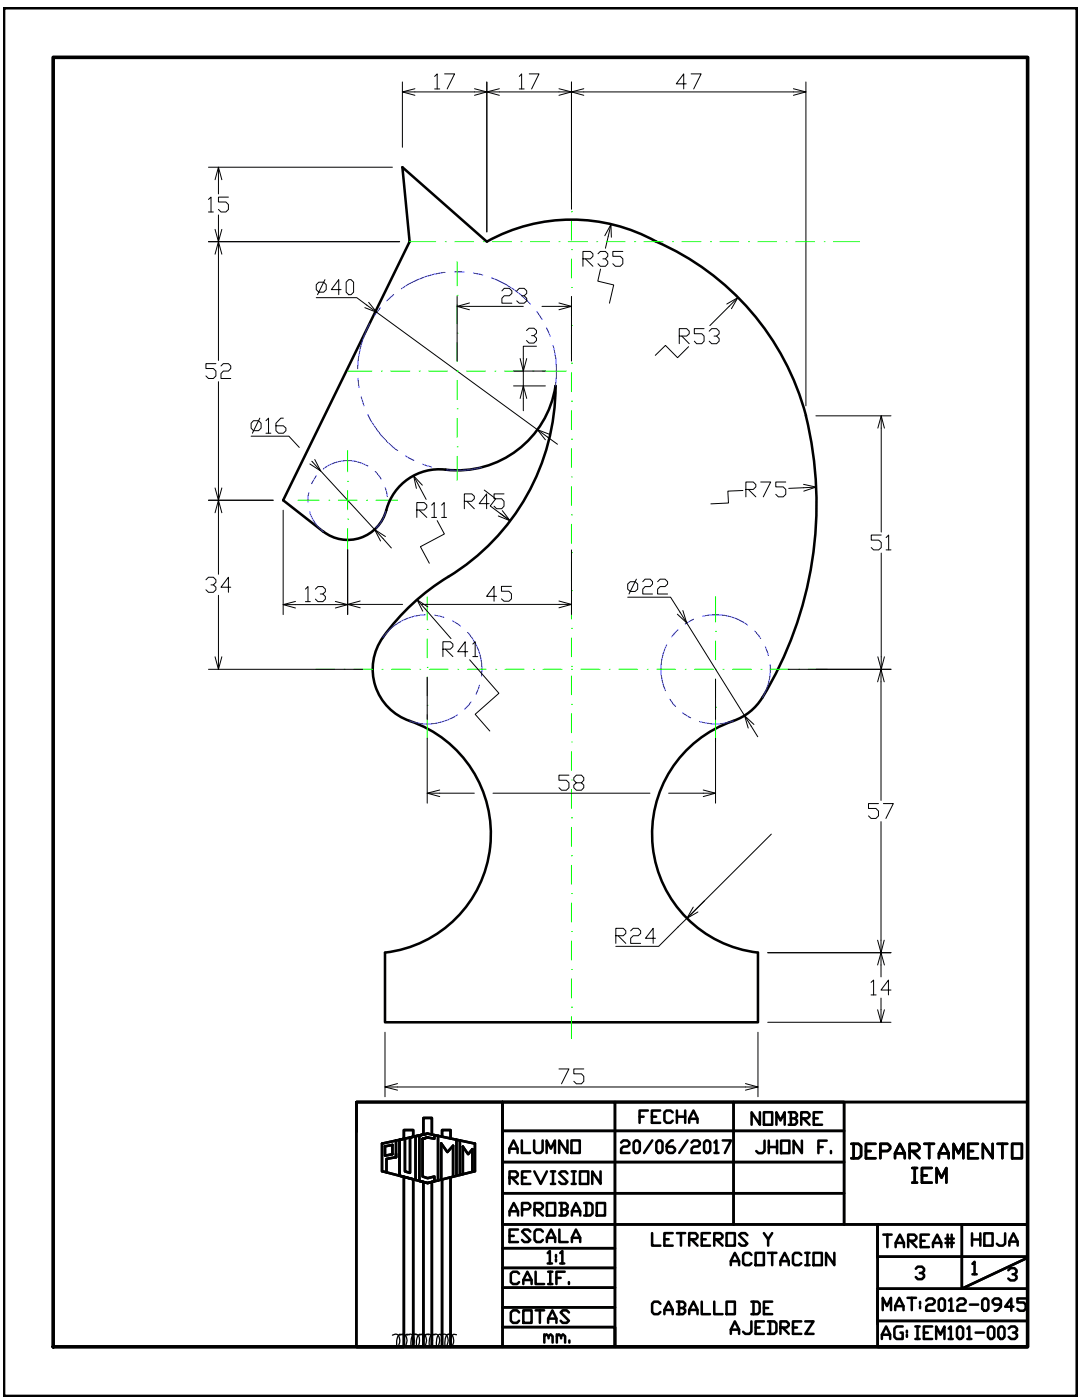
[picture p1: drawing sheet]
<svg xmlns="http://www.w3.org/2000/svg" width="216mm" height="279mm" viewBox="0 0 216 279" stroke-linecap="round" stroke-linejoin="round" font-family="sans-serif">
<!-- layer: Perfil visible -->
<path d="M97.1 48.2l-16.8-14.8 1.4 14.8-25.2 51.6 8 6.3M97.2 48.2a34.7 34.7 0 0 1 33.7 0 52.8 52.8 0 0 1 31.6 44.4 74.4 74.4 0 0 1-10.4 46.6M88.9 93.7a11.1 11.1 0 0 0-12.1 9 7.9 7.9 0 0 1-12.3 3.4M88.9 93.7a19.8 19.8 0 0 0 21.9-16.7 44.7 44.7 0 0 1-22.5 38.9 44.6 44.6 0 0 0-11.9 11.3M76.4 127.2a10.9 10.9 0 0 0 5.4 16.7 23.8 23.8 0 0 1 16 25.1 23.8 23.8 0 0 1-21 21.1v13.9h74.4v-13.9a23.9 23.9 0 0 1-21-21.6 23.9 23.9 0 0 1 16.9-24.9 10.9 10.9 0 0 0 5-4.4" fill="none" stroke="#000" stroke-width=".51"/>
<!-- layer: Fantasma -->
<g fill="none" stroke="#00f" stroke-width=".2">
<path d="M78.6 58.8l-1.4 1.2M88.8 54.4a18.8 18.8 0 0 0-8.7 3.2M90.7 54.2l1.9 .1M94.5 54.5l1.8 .4M98.1 55.5a19.2 19.2 0 0 1 7.8 5.2M71.4 75.5l.3 1.9M72.1 79.2l.5 1.8M73.8 64.6a20.1 20.1 0 0 0-2.4 9M75.9 61.4l-1.2 1.6M107.1 62.2l1 1.5M109 65.4l.8 1.8M110.3 68.9a18.1 18.1 0 0 1 .5 8.1"/>
<path d="M61.6 98.3l-.1 1.9M63.1 94.9l-.9 1.6M73.4 82.7a18.6 18.6 0 0 0 6 7.2M73.4 93a7.9 7.9 0 0 0-8.9 .6M74.9 94.1l1.2 1.5M76.9 97.3l.4 1.8M80.9 91l1.7 .9M84.3 92.6l1.8 .6M96.1 93.3a18.8 18.8 0 0 1-8.1 .3M61.8 102.1a7.5 7.5 0 0 0 2.7 4M77.2 101a7.9 7.9 0 0 1-2.2 4.4M84.8 122.7a10.7 10.7 0 0 0-8.4 4.5"/>
<path d="M86.7 122.8l1.8 .4M90.3 123.9l1.6 1M93.3 126.2a10.7 10.7 0 0 1 2.8 8.7M95.7 136.8l-.7 1.7M133 128.7a10.7 10.7 0 0 0-.2 9.2M133.7 139.5l1.1 1.5M135.3 125.7l-1.3 1.4M138.4 123.6l-1.7 .9M140.2 123a10.7 10.7 0 0 1 9 1.7M150.6 126l1.2 1.4M152.7 129l.6 1.8M153.7 132.7a10.9 10.9 0 0 1-1.6 6.5"/>
<path d="M91.3 142.7a10.7 10.7 0 0 1-9.5 1.2M94 140.1l-1.3 1.4M136.2 142.3l1.6 1M146.3 143.9a10.4 10.4 0 0 1-6.7 .1"/>
</g>
<!-- layer: continua -->
<g fill="none" stroke="#000" stroke-width=".51">
<path d="M71.1 219.9h133.9v48.9h-133.9zM100.3 219.9h22.4v48.9v-3.9h-22.4M100.3 219.9v24.5h104.7M100.3 219.9v13.8M122.7 219.9h23.7v24.5M146.4 219.9h22v24.5M71.1 225.9v-6h29.2v48.9M76.2 228.2l9.1-2 9.5 2v5.5l-9.5 2.4-9.1-2.4zM76.8 228.8l1.5-.3v1.8l-1.5 .3zM79 227.6v3.3l-1.9 .4v2.6M79.8 227.6l-.1-.1v7.2M80.6 234.9v33.9h-9.5h9.5"/>
<path d="M82.5 226.9v-1.4h-1.9v1.8M82.5 235.3v33.5M84.1 226.5l-.4 .1v9.1l1.6 .4 1.4-.4v-.9l-1.4 .3-1-.3v-7.5l1-.3-1 .3M84.5 235.9v32.9M85.3 226.2l-2.4 .6v8.7l-3.2-.9v-7.1l1.1-.3v6.6l1 .3v-7.1l1.1-.2M86.2 226.4v-3.3h-1.7v3.4M86.2 235.9v32.9M86.7 226.5v.8l-1.4-.3M87.4 226.7v8.9M88.2 226.8v-1.3h1.7v1.7M88.2 235.4v33.4M89.9 235v33.8"/>
<path d="M90.4 234.8v-6.1l-1.1 1.2-1.3-1.7v7.2M91.1 227.5v7.2M91.8 227.6v6.9M94.3 233.9v-4.6l-.9 1-1-1.5v5.5M100.3 231.9h68.1M100.3 225.7h68.1M101.6 230.1v-.9l.9-1.6 .8 1.6v.9M101.6 229.2h1.7M101.7 235h1.2l.4-.4v-.4l-.4-.4h-1.2v2.5M102.1 235l1.2 1.3M104.1 227.6v2.5h1.7M104.2 235h.8"/>
<path d="M105.8 233.8h-1.6v2.5h1.6M106.6 227.6v2.1l.4 .4h.9l.4-.4v-2.1M106.6 233.8l1.3 2.5 1.2-2.5M109.1 230.1v-2.5l.8 1.6 .8-1.6v2.5M109.9 236.3h.9M109.9 233.8h.9M110.3 233.8v2.5M113.2 234.2l-.4-.4h-.8l-.4 .4 1.6 1.7-.4 .4h-.8l-.4-.4M113.2 227.6v2.5l-1.6-2.5v2.5M114 227.6h1.7v2.5h-1.7zM114.1 236.3h.8M114.1 233.8h.8"/>
<path d="M114.5 233.8v2.5M115.7 233.8h1.7v2.5h-1.7zM119.8 233.8v2.5l-1.6-2.5v2.5M123.9 228l.5-.4h.8l.4 .4v.4l-.4 .4h-.8l-.5 .4v.9h1.7M126.4 228l.5-.4h.3l.5 .4v1.7l-.5 .4h-.3l-.5-.4zM127.6 222.9h.8M129.3 221.6h-1.7v2.5M130.1 222.9h.8M130.2 227.6l-1.7 2.5M131 228l.4-.4h.4l.4 .4v1.7l-.4 .4h-.4l-.4-.4zM131.7 221.6h-1.6v2.5h1.6M134.2 222l-.4-.4h-.8l-.4 .4v1.7l.4 .4h.8l.4-.4"/>
<path d="M134.3 227.6h-.4l-.9 .8v1.3l.5 .4h.8l.4-.4v-.5l-.4-.4h-1.3M135.1 222.9h1.6M135.1 221.6v2.5M136.7 221.6v2.5M137.2 227.6l-1.7 2.5M137.5 224.1v-.8l.9-1.7 .8 1.7v.8M137.5 223.3h1.7M138 228l.4-.4h.9l.3 .4v.4l-.3 .4h-.9l-.4 .4v.9h1.6M140.5 228l.4-.4h.4l.4 .4v1.7l-.4 .4h-.4l-.4-.4zM142.6 228l.3-.4v2.5M142.6 230.1h.8M144.2 227.6h1.7l-1.3 2.5"/>
<path d="M151.6 222v2.5l-1.6-2.5v2.5M152.4 222h1.7v2.5h-1.7zM152.6 227.6v2.1l-.5 .4h-.8l-.4-.4M153.4 227.6v2.5M153.4 228.9h1.7M154.9 224.5v-2.5l.8 1.6 .9-1.6v2.5M155.1 227.6v2.5M155.9 227.6h1.6v2.5h-1.6zM157.4 222h1.3l.3 .4v.4l-.3 .4M157.8 223.2h.9l.3 .4v.4l-.3 .5h-1.3M157.8 222v2.5M159.9 223.2h1.2l.4-.4v-.4l-.4-.4h-1.2v2.5"/>
<path d="M160 227.6v2.5l-1.6-2.5v2.5M160.3 223.2l1.2 1.3M162.4 223.2h.8M163.3 228.9h.9M164 222h-1.6v2.5h1.6M165 227.6h-1.7v2.5M165.8 229.7v.4M168.4 238.1h-68.1v6.3M169.9 228.3h1.4l.5 .4v2l-.5 .5h-1.4M170.3 228.3v2.9M172.8 229.7h.9M174.7 228.3h-1.9v2.9h1.9"/>
<path d="M175.7 229.7h1.5l.4-.5v-.5l-.4-.4h-1.5v2.9M178.6 231.2v-1l1-1.9 .9 1.9v1M178.6 230.2h1.9M181.5 229.7h1.5l.5-.5v-.5l-.5-.4h-1.5v2.9M182 229.7l1.5 1.5M182 233.1h1M182 236h1M182.5 233.1v2.9M184 234.6h.9M184.4 228.3h2M185.4 228.3v2.9M185.9 233.1h-1.9v2.9h1.9"/>
<path d="M186.9 236v-2.9l1 1.9 .9-1.9v2.9M187.4 231.2v-1l.9-1.9 1 1.9v1M187.4 230.2h1.9M190.3 231.2v-2.9l.9 1.9 1-1.9v2.9M193.2 229.7h1M195.1 228.3h-1.9v2.9h1.9M198.1 228.3v2.9l-2-2.9v2.9M199 228.3h2M200 228.3v2.9M202 228.3h1.9v2.9h-1.9zM100.3 257h22.4M100.3 253h22.4"/>
<path d="M100.3 249.1h22.4M101.7 242.6v-.9l.8-1.6 .9 1.6v.9M101.7 246.6h.8M101.7 241.7h1.7M103.4 245.4h-1.7v2.5h1.7M103.6 254.2l-.4-.4h-.9l-.4 .4v1.7l.4 .4h.9l.4-.4M104.2 241.4h1.2l.4-.5v-.4l-.4-.4h-1.2v2.5M104.4 256.3v-.8l.8-1.7 .9 1.7v.8M104.4 255.5h1.7M105.8 245.8l-.4-.4h-.8l-.4 .4 1.6 1.7-.4 .4h-.8l-.4-.4M106.7 241.4h1.2l.4-.5v-.4l-.4-.4h-1.2v2.5M106.9 253.8v2.5h1.7"/>
<path d="M107 241.4l1.3 1.2M108.3 245.8l-.4-.4h-.9l-.3 .4v1.7l.3 .4h.9l.4-.4M109.1 247.9v-.9l.9-1.6 .8 1.6v.9M109.1 240.1h1.7v2.5h-1.7zM109.1 247h1.7M109.3 250.1l.4-.4v2.5M109.3 252.2h.8M109.4 253.8h.8M109.4 256.3h.8M109.8 253.8v2.5M110.9 250.5v.4M110.9 251.3v.4"/>
<path d="M111 255h.9M111.6 245.4v2.5h1.7M111.6 240.1h1.2l.5 .4v.4l-.5 .5M111.8 250.1l.4-.4v2.5M111.8 252.2h.8M112 241.4h.8l.5 .3v.5l-.5 .4h-1.2M112 240.1v2.5M112.7 253.8h-1.7v2.5M113.5 255.9v.4M114.1 247.9v-.9l.8-1.6 .9 1.6v.9M114.1 242.6v-.9l.8-1.6 .9 1.6v.9M114.1 247h1.7"/>
<path d="M114.1 241.7h1.7M116.6 240.1h1.2l.4 .4v1.7l-.4 .4h-1.2M117 240.1v2.5M119.1 240.1h1.6v2.5h-1.6zM130.1 246.1v2.5h1.7M132.6 247.3h.8M134.2 246.1h-1.6v2.5h1.6M135.1 259.8h1.2l.4 .4v.4l-.4 .4M135.1 246.1h1.6M135.5 259.8v2.5M135.9 246.1v2.5M137.5 247.3h1.3l.4-.4v-.4l-.4-.4h-1.3v2.5"/>
<path d="M138 247.3l1.2 1.3M140 259.8v2.5h1.7M140 247.3h.8M141.7 246.1h-1.7v2.5h1.7M142.5 247.3h1.2l.5-.4v-.4l-.5-.4h-1.2v2.5M142.5 259.8v2.5h1.7M142.9 247.3l1.3 1.3M145 246.1h1.6v2.5h-1.6zM145 259.8h1.6v2.5h-1.6zM145.8 252.5v-.8l.8-1.7 .9 1.7v.8M145.8 251.7h1.7M149.1 246.5l-.4-.4h-.8l-.4 .4 1.6 1.7-.4 .4h-.8l-.4-.4"/>
<path d="M149.9 250.5l-.4-.5h-.8l-.4 .5v1.6l.4 .4h.8l.4-.4M149.9 259.8h1.3l.4 .4v1.6l-.4 .5h-1.3M150.4 259.8v2.5M150.8 250h1.6v2.5h-1.6zM152.4 246.1l.9 1.2v1.3M153.2 250h1.7M154.1 259.8h-1.7v2.5h1.7M154.1 246.1l-.8 1.2M154.1 250v2.5M155.7 252.5v-.8l.9-1.7 .8 1.7v.8M155.7 251.7h1.7M159.9 250.5l-.4-.5h-.9l-.4 .5v1.6l.4 .4h.9l.4-.4"/>
<path d="M160.7 250h.8M160.7 252.5h.8M161.1 250v2.5M162.3 250h1.7v2.5h-1.7zM166.5 250v2.5l-1.7-2.5v2.5M175.1 251v-6.6v24.4h29.9h-29.9M175.1 257.6v6.7M175.2 250.8h29.8v6.4h-29.9M176.3 246.4h1.6M177.1 246.4v2.5M178.7 248.9v-.9l.9-1.6 .8 1.6v.9M178.7 248h1.7"/>
<path d="M181.1 259h1.7M181.2 247.6h1.2l.5-.4v-.4l-.5-.4h-1.2v2.5M181.6 247.6l1.3 1.3M181.9 259v2.5M182.7 253.2l.4-.4h.9l.4 .4v.4l-.4 .5h-.5M183.6 259.8v.4M183.7 247.6h.8M184 254.1l.4 .3v.5l-.4 .4h-.9l-.4-.4M184.8 259.6l.4-.5h.9l.4 .5v.3l-.4 .5h-.9l-.4 .4v.8h1.7M185.4 246.4h-1.7v2.5h1.7M186.2 248.9v-.9l.8-1.6 .8 1.6v.9M186.2 248h1.6"/>
<path d="M187.7 259.1h.5l.3 .5v1.6l-.3 .4h-.5l-.4-.4v-1.6zM188.7 248h1.6M188.7 247.2h1.6M189.1 246.4v2.5M189.4 259.6l.4-.5v2.5M189.9 246.4v2.5M191 259.6l.5-.5h.8l.4 .5v.3l-.4 .5h-.8l-.5 .4v.8h1.7M194 246.1v2.5M194 247.4h1.6M194 252.2l.5-.4v2.5M194 254.3h.9M195.6 246.1v2.5"/>
<path d="M195.8 244.4h9.2h-13.1v12.8l13.1-6.2v6.6M196 259.6l.4-.5h.4l.4 .5v1.6l-.4 .4h-.4l-.4-.4zM196.4 246.1h1.7v2.5h-1.7zM200.6 246.1v2.1l-.5 .4h-.8l-.4-.4M201.2 253.5l.4-.4h.8l.4 .4v.4l-.4 .4h-.4M201.4 248.6v-.8l.8-1.7 .9 1.7v.8M201.4 247.8h1.7M202.4 254.3l.4 .4v.5l-.4 .3h-.8l-.4-.3M204.7 259.1h-1.7v.8h1.3l.4 .5v.8l-.4 .4h-.9l-.4-.4M100.3 260.9h22.4M103.6 261.9l-.4-.4h-.9l-.4 .4v1.7l.4 .4h.9l.4-.4M104.4 261.5h1.7v2.5h-1.7z"/>
<path d="M106.9 261.5h1.7M107.7 261.5v2.5M108.6 266.7l.4-.4 .5 .4v.4M108.6 266.3v1.6M109.4 264v-.8l.8-1.7 .8 1.7v.8M109.4 263.2h1.6M109.5 266.7l.4-.4 .4 .4v1.2M111.1 266.7l.4-.4 .5 .4v.4M111.1 266.3v1.6M112 266.7l.3-.4 .5 .4v1.2M113.5 261.9l-.4-.4h-.8l-.4 .4 1.6 1.7-.4 .4h-.8l-.4-.4M113.6 267.5v.4"/>
<path d="M131.8 260.2l-.5-.4h-.8l-.4 .4v1.6l.4 .5h.8l.5-.5M132.6 262.3v-.9l.8-1.6 .8 1.6v.9M132.6 261.4h1.6M135.5 261h.8l.4 .4v.4l-.4 .5h-1.2M137.5 262.3v-.9l.9-1.6 .8 1.6v.9M137.5 261.4h1.7M145.8 266.2v-.8l.8-1.7 .9 1.7v.8M145.8 265.4h1.7M149.9 263.7v2.1l-.4 .4h-.8l-.4-.4M150.8 264.9h.8M152.4 263.7h-1.6v2.5h1.6M152.4 261h.9"/>
<path d="M153.2 263.7h1.3l.4 .4v1.7l-.4 .4h-1.3M153.7 263.7v2.5M155.7 264.9h1.3l.4-.3v-.5l-.4-.4h-1.3v2.5M156.2 264.9l1.2 1.3M158.2 264.9h.8M159.9 263.7h-1.7v2.5h1.7M160.7 263.7h1.6l-1.6 2.5h1.6M175.1 263.6h29.9M176 267.2v-.8l.8-1.7 .8 1.7v.8M176 266.4h1.6M176.1 261.5v-2.5l.9 1.7 .8-1.7v2.5M178.6 261.5v-.8l.8-1.7 .9 1.7v.8"/>
<path d="M178.6 260.7h1.7M180.1 264.7h-1.2l-.4 .4v1.7l.4 .4h1.2v-1.2h-.4M181 265.6v.4M181 266.4v.4M182.7 264.7h.8M182.7 267.2h.8M183.1 264.7v2.5M183.6 260.7v.4M184.3 266h.9M186 264.7h-1.7v2.5h1.7M186.8 267.2v-2.5l.8 1.7 .9-1.7v2.5M189.3 265.1l.4-.4v2.5"/>
<path d="M189.3 267.2h.8M189.4 261.6h.8M191 265.1l.4-.4h.4l.4 .4v1.7l-.4 .4h-.4l-.4-.4zM193 265.1l.4-.4v2.5M193 267.2h.8M193.5 260.4h1.7M194.7 266h1.6M197.1 265.1l.5-.4h.4l.4 .4v1.7l-.4 .4h-.4l-.5-.4zM199.2 265.1l.4-.4h.5l.3 .4v1.7l-.3 .4h-.5l-.4-.4zM199.7 260.4h-1.2l-.4-.5v-.3l.4-.5h.8l.4 .5v1.2l-.8 .8h-.4M201.3 265.1l.4-.4h.8l.4 .4v.5l-.4 .4h-.4M202.2 260.8h-1.6l1.2-1.7v2.5"/>
<path d="M202.5 266l.4 .4v.4l-.4 .4h-.8l-.4-.4"/>
</g>
<!-- layer: 0 -->
<g fill="none" stroke="#000" stroke-width=".25">
<path d="M78.3 266.5a.86 .86 0 0 1 1.2 0l.1 .3a1.99 1.99 0 0 1-.2 2M79.7 266.5a.91 .91 0 0 1 1.1-.1l.1 .1a1.94 1.94 0 0 1-.1 2.3M80.3 266.4l-.4-.1a.78 .78 0 0 0-.7 .9l-.1 1.6M81.2 266.5a.91 .91 0 0 1 1-.1l.3 .4a1.99 1.99 0 0 1-.3 2M81.7 266.4l-.4-.1a1.44 1.44 0 0 0-.8 1.7l.1 .8M82.2 266.5a.95 .95 0 0 1 1.2-.1 .95 .95 0 0 1 .3 1.1l-.4 1.3M83.2 266.4l-.5-.1a1.44 1.44 0 0 0-.7 1.7v.8M83.6 266.5a.91 .91 0 0 1 1.1-.1l.1 .1a1.94 1.94 0 0 1-.1 2.3M84.3 266.4l-.5-.1a1.44 1.44 0 0 0-.7 1.7v.8M84.8 266.5a.91 .91 0 0 1 1.1-.1l.1 .1a1.94 1.94 0 0 1-.1 2.3M85.6 266.4l-.4-.1a1.44 1.44 0 0 0-.8 1.7l.1 .8M86.3 266.5a.91 .91 0 0 1 1-.1l.1 .1a1.94 1.94 0 0 1-.1 2.3"/>
<path d="M86.8 266.4l-.4-.1a1.44 1.44 0 0 0-.8 1.7l.1 .8M88 266.5a.91 .91 0 0 1 1-.1l.1 .1a1.94 1.94 0 0 1-.1 2.3M88.3 266.4l-.5-.1a1.44 1.44 0 0 0-.7 1.7v.8M89.1 266.5a.86 .86 0 0 1 1.2 0l.1 .3a2.09 2.09 0 0 1-.2 2M89.9 266.4l-.4-.1a1.44 1.44 0 0 0-.7 1.7v.8M91.1 266.4l-.4-.1a.78 .78 0 0 0-.7 .9l-.1 1.6"/>
</g>
<!-- layer: marco -->
<path d="M.7 1.5h214.3v277.2h-214.3zM10.6 11.4h194.4v257.4h-194.4z" fill="none" stroke="#000" stroke-width=".72"/>
<!-- layer: cota -->
<g fill="none" stroke="#000" stroke-width=".2">
<path d="M80.3 16.4v13M82.8 18.3h11.9M86.7 15.3l.5-.6v3.1M86.7 17.8h1M88.7 14.7h2l-1.5 3.1M97.1 16.4v29.9M99.6 18.3h11.9M103.6 15.3l.5-.6v3.1M103.6 17.8h1M105.6 14.7h2l-1.5 3.1M114 16.4v25.4M116.5 18.3h41.8"/>
<path d="M136.9 16.7h-2l1.5-2v3.1M137.9 14.7h2l-1.5 3.1M160.8 16.4v64.6M41.6 39.8l.5-.5v3M41.6 33.4h36.7M43.6 35.9v2.8M45.6 39.3h-2v1h1.5l.5 .5v1l-.5 .5h-1l-.5-.5M41.6 48.2h38.1M41.6 42.3h1M43.6 42.9v2.9M43.6 50.7v21.2M63.1 59.4h8.1l2 1.5"/>
<path d="M63.1 56.8l.5-.5h1l.5 .5v1l-.5 .5h-1l-.5-.5zM64.8 55.8l-1.4 3M68.1 57.8h-2l1.5-2v3M69.6 55.8h.4l.6 .5v2l-.6 .5h-.4l-.5-.5v-2zM91.2 59.2v12.9M100.1 58.1l.5-.6h1l.5 .6v.5l-.5 .4h-1l-.5 .5v1h2M103.1 58.1l.5-.6h1l.5 .6v.5l-.5 .4h-.5M104.6 59l.5 .5v.5l-.5 .5h-1l-.5-.5M114 59.2v12.9M116.3 51.7h1.5l.5-.5v-.6l-.5-.4h-1.5v2.9M116.8 51.7l1.5 1.4M119.3 50.6l.5-.4h1l.5 .4v.6l-.5 .5h-.5"/>
<path d="M119.8 53.7l-.5 2.4 3.2 .8-.9 3.6M120.8 51.7l.5 .5v.4l-.5 .5h-1l-.5-.5M121.4 47.2l-.6 2.3M124.3 50.2h-2v1h1.5l.5 .5v.9l-.5 .5h-1l-.5-.5M43.1 72.6h-2v.9h1.5l.5 .6v.9l-.5 .5h-1l-.5-.5M43.6 76.2v21.2M44.1 73l.5-.4h1l.4 .4v.5l-.4 .6h-1l-.5 .5v.9h1.9M75.2 62.3l32 23.4M93.7 61.1h10.7M102.5 77h6.3M102.5 74.1h6.3M104.4 74.1v2.9"/>
<path d="M104.4 79.5v2.5M105.1 66l.5-.5h.9l.5 .5v.5l-.5 .5h-.4M106.5 67l.5 .5v.5l-.5 .5h-.9l-.5-.5M107 69.1h-2.6v2.5M108.1 61.1h3.4M135.5 67.1h1.5l.5-.5v-.5l-.5-.5h-1.5v3M136 67.1l1.5 1.5M137.4 69.2l-2.2 2.2-2.4-2.5-2 2M140.5 65.6h-2v1h1.5l.5 .5v1l-.5 .5h-1l-.5-.5M141.5 66.1l.5-.5h1l.5 .5v.5l-.5 .5h-.5M143 67.1l.5 .5v.5l-.5 .5h-1l-.5-.5M145.5 61.1l-3.9 3.9"/>
<path d="M41.6 99.8h12.9M50.1 87.1h7.5l2.1 2.2M50.6 84h1l.5 .5v.9l-.5 .6h-1l-.5-.6v-.9zM51.8 83.5l-1.4 3M53.1 84l.5-.5v3M53.1 86.5h.9M56.5 83.5h-.5l-.9 1v1.5l.5 .5h.9l.6-.5v-.6l-.6-.4h-1.4M62.2 92l.1 .2M64 94l10.7 11.7M83.7 97.1l1.3 2.6M96.6 97.8l2.3 1.7-1.1 1.5 4 2.9M100.6 98.6h-2v.9h1.5l.5 .5v1l-.5 .5h-1l-.5-.5"/>
<path d="M109.2 87.2l2 1.5M148.2 97.9l-3 .1 .2 2.4-3.6 .2M148.8 97.7h1.5l.5-.5v-.5l-.5-.5h-1.5v3M149.3 97.7l1.5 1.5M151.8 96.2h2l-1.5 3M156.8 96.2h-2v1h1.5l.5 .5v1l-.5 .5h-1l-.5-.5M160.3 97.3l-2.9 .2M162.8 83h15M175.8 85.4v20.8M41.1 115.7l.5-.5h1l.5 .5v.5l-.5 .5h-.5M42.6 116.7l.5 .5v.5l-.5 .5h-1l-.5-.5M43.6 102.3v12.3"/>
<path d="M43.6 118.8v12.3M46 117.2h-1.9l1.5-2v3M56.5 101.8v20.9M60.9 117.6l.6-.5v3M62.9 117.6l.5-.5h1l.5 .5v.5l-.5 .4h-.5M64.4 118.5l.5 .6v.5l-.5 .5h-1l-.5-.5M69.4 109.7v13M76.4 107.5l1.7 1.9M83.2 101.8h1.5l.5-.5v-.5l-.5-.5h-1.5v3M83.6 101.8l1.6 1.5M86.1 100.8l.5-.5v3M86.1 103.3h1"/>
<path d="M87.2 103.9l1.5 2.7-4.8 2.5 1.8 3.3M88.1 100.8l.5-.5v3M88.1 103.3h1M92.7 100h1.4l.5-.5v-.5l-.5-.4h-1.4v2.9M93.2 100l1.4 1.5M97.6 100.5h-2l1.5-1.9v2.9M99.1 119h-2l1.5-2v3M102.1 117h-2v1h1.4l.6 .5v1l-.6 .5h-.9l-.5-.5M114 109.7v12.9M125.3 119.2h8.5l1.9 3M125.3 116.6l.5-.5h.9l.5 .5v1l-.5 .4h-.9l-.5-.4zM127 115.6l-1.5 2.9"/>
<path d="M128.3 116.1l.4-.5h1l.5 .5v.5l-.5 .5h-1l-.4 .5v.9h1.9M131.2 116.1l.5-.5h1l.5 .5v.5l-.5 .5h-1l-.5 .5v.9h2M175.8 106.8h-2v1h1.5l.5 .5v1l-.5 .4h-1l-.5-.4M175.8 110.4v20.7M176.8 107.3l.5-.5v2.9M176.8 109.7h1M41.6 133.6h30.8M59 120.7h7.9M60.9 120.1h1M71.9 120.6h8.4M84.1 120.6h27.4M84.9 121.6l5.1 5.8"/>
<path d="M85.2 135.2v8.4M88.4 129.6h1.5l.5-.6v-.5l-.5-.4h-1.5v2.9M88.9 129.6l1.5 1.4M93.3 130.1h-2l1.5-2v2.9M93.7 131.7l5.9 6.7-4.8 4.2 2.9 3.3M94.3 128.5l.5-.4v2.9M94.3 131h1M137 124.3l11.6 18.5M142.8 135.6v8M157.2 133.6h20.6M175.8 136.1v23.6M85.2 147.3v13"/>
<path d="M87.7 158.3h6.9M98.4 158.3h31.3M113.5 154.7h-2v1h1.5l.5 .5v1l-.5 .5h-1l-.5-.5M115 156.2l-.5-.5v-.5l.5-.5h1l.5 .5v.5l-.5 .5h-1l-.5 .5v.5l.5 .5h1l.5-.5v-.5l-.5-.5M133.4 158.3h6.9M142.8 147.3v13M149.9 144.9l1.3 2.1M153.9 166.5l-22.5 22.4h-8.5M175.3 160.4h-2v.9h1.5l.5 .6v.9l-.5 .5h-1l-.5-.5M175.8 164v23.6M176.3 160.4h2l-1.5 2.9M122.9 186.7h1.5l.5-.4v-.5l-.5-.5h-1.5v3"/>
<path d="M123.3 186.7l1.6 1.6M125.8 185.8l.6-.5h.9l.5 .5v.5l-.5 .4h-.9l-.6 .6v1h2M130.8 187.3h-2l1.5-2v3M153.2 190.1h24.6M173.8 196.1l.5-.5v3M173.8 198.6h1M175.8 192.6v2.4M175.8 199.2v2.3M177.8 197.6h-2l1.5-2v3M76.8 206v12.9M79.3 216.9h69.4M111.5 213.3h2l-1.5 3"/>
<path d="M116.5 213.3h-2v1h1.5l.5 .5v1l-.5 .5h-1l-.5-.5M151.2 206v12.9M153.2 204h24.6"/>
</g>
<!-- layer: 0 -->
<g fill="none" stroke="#000" stroke-width=".2">
<path d="M80.3 18.3h2.5M82.8 17.7l-2.5 .6 2.5 .7M94.7 17.7l2.4 .6-2.4 .7M94.7 18.3h4.9M99.6 17.7l-2.5 .6 2.5 .7M111.5 17.7l2.5 .6-2.5 .7M111.5 18.3h5M116.5 17.7l-2.5 .6 2.5 .7M158.3 17.7l2.5 .6-2.5 .7M158.3 18.3h2.5M42.9 35.9l.7-2.5 .7 2.5M43.6 33.4v2.5"/>
<path d="M42.9 50.7l.7-2.5 .7 2.5M42.9 45.8l.7 2.4 .7-2.4M43.6 45.8v4.9M120.7 47l1.2-2.2 .1 2.5M121.9 44.8l-.5 2.4M147.2 59.4l-1.7 1.7M73.2 60.9l2 1.4M73.6 60.3l1.6 2-2.4-.9M91.2 61.1h2.5M93.7 60.5l-2.5 .6 2.5 .7M103.8 79.5l.6-2.5 .7 2.5M103.8 71.6l.6 2.5 .7-2.5"/>
<path d="M104.4 71.6v2.5M104.4 77v2.5M111.5 60.5l2.5 .6-2.5 .7M111.5 61.1h2.5M145 60.7l2.2-1.3-1.2 2.2M42.9 97.4l.7 2.4 .7-2.4M43.6 97.4v4.9M62.3 92.2l1.7 1.8M62.8 91.7l1.2 2.3-2.2-1.4M82.5 95l1.2 2.1M84.3 96.8l-1.8-1.8 .6 2.5M107.2 85.7l2 1.5"/>
<path d="M109.6 86.7l-2.4-1 1.6 2.1M160.3 96.7l2.5 .5-2.4 .8M162.8 97.2l-2.5 .1M175.2 85.4l.6-2.4 .7 2.4M175.8 83v2.4M42.9 102.3l.7-2.5 .7 2.5M71.9 119.9l-2.5 .7 2.5 .7M74.7 105.7l1.7 1.8M76.9 107.1l-2.2-1.4 1.2 2.3M83.2 119.7l1.7 1.9M99.8 102.5l2 1.4M100.2 101.9l1.6 2-2.4-.9"/>
<path d="M111.5 119.9l2.5 .7-2.5 .7M42.9 131.1l.7 2.5 .7-2.5M43.6 131.1v2.5M56.5 120.7h2.5M59 120l-2.5 .7 2.5 .6M66.9 120l2.5 .7-2.5 .6M66.9 120.7h2.5M69.4 120.6h2.5M85.4 121.1l-2.2-1.4 1.2 2.3M111.5 120.6h2.5M135.7 122.2l1.3 2.1M136.3 121.8l.7 2.5-1.8-1.7"/>
<path d="M175.1 136.1l.7-2.5 .6 2.5M175.2 131.1l.6 2.5 .7-2.5M175.8 133.6v2.5M175.8 131.1v2.5M85.2 158.3h2.5M87.7 157.7l-2.5 .6 2.5 .7M140.3 157.7l2.5 .6-2.5 .7M140.3 158.3h2.5M148.6 142.8l1.3 2.1M150.4 144.6l-1.8-1.8 .7 2.5M138.3 181l-1.2 2.3 2.2-1.3M138.8 181.5l-1.7 1.8"/>
<path d="M175.1 187.6l.7 2.5 .6-2.5M175.1 192.6l.7-2.5 .7 2.5M175.8 187.6v5M76.8 216.9h2.5M79.3 216.3l-2.5 .6 2.5 .7M148.7 216.3l2.5 .6-2.5 .7M148.7 216.9h2.5M175.1 201.5l.7 2.5 .7-2.5M175.8 201.5v2.5"/>
</g>
<!-- layer: Eje -->
<g fill="none" stroke="#0f0" stroke-width=".2">
<path d="M114 36v4.4M81.7 48.2h5.2M88.8 48.2h.1M90.7 48.2h3.8M91.2 58.9h.1M91.2 52.2v4.8M96.4 48.2h.1M98.3 48.2h3.8M104 48.2h.1M105.9 48.2h3.7M111.5 48.2h.1M113.4 48.2h3.8"/>
<path d="M114 57.4h.1M114 49.8h.1M114 42.3h.1M114 44.2v3.7M114 51.7v3.8M114 59.3v3.7M119.1 48.2h.1M121 48.2h3.7M126.6 48.2h.1M128.5 48.2h3.8M134.2 48.2h.1M136.1 48.2h3.8"/>
<path d="M141.8 48.2h.1M143.7 48.2h3.7M149.3 48.2h.1M151.2 48.2h3.8M156.9 48.2h.1M158.8 48.2h3.7M164.5 48.2h.1M166.3 48.2h5.2M69.4 74.1h4.8M76.1 74.1h.1M78 74.1h3.8M83.6 74.1h.1"/>
<path d="M85.5 74.1h3.8M91.2 74.1h.1M91.2 66.5h.1M91.2 60.8v3.8M91.2 68.4v3.8M91.2 75.9v3.8M93.1 74.1h3.8M98.7 74.1h.1M100.7 74.1h3.7M106.3 74.1h.1M108.2 74.1h4.8M114 72.5h.1"/>
<path d="M114 65h.1M114 66.8v3.8M114 74.4v3.8M59.5 99.8h4.2M65.6 99.8h.1M67.5 99.8h3.8M69.4 96.1h.1M69.4 89.9v4.3M69.4 97.9v3.8M73.1 99.8h.1M75 99.8h4.3M91.2 89.2h.1"/>
<path d="M91.2 81.6h.1M91.2 83.5v3.8M91.2 91.1v4.8M114 95.2h.1M114 87.6h.1M114 80.1h.1M114 82v3.7M114 89.5v3.8M114 97.1v3.8M69.4 103.6h.1M69.4 105.5v4.2M85.2 119.1v4.7"/>
<path d="M114 117.9h.1M114 110.3h.1M114 102.8h.1M114 104.6v3.8M114 112.2v3.8M114 119.7v3.8M142.8 119.1v5M63 133.6h3.8M68.7 133.6h.1M70.6 133.6h3.7M76.2 133.6h.1M78.1 133.6h3.8"/>
<path d="M83.8 133.6h.1M85.2 125.6h.1M85.2 133.2h.1M85.2 127.5v3.8M85.2 135.1v3.8M85.7 133.6h3.7M91.3 133.6h.1M93.2 133.6h3.8M98.9 133.6h.1M100.8 133.6h3.8M106.5 133.6h.1M108.4 133.6h3.7"/>
<path d="M114 133h.1M114 125.4h.1M114 133.6h.1M114 127.3v3.8M114 134.9v3.8M115.9 133.6h3.8M121.6 133.6h.1M123.5 133.6h3.7M129.1 133.6h.1M131 133.6h3.8M136.7 133.6h.1M138.6 133.6h3.8"/>
<path d="M142.8 126h.1M142.8 133.6h.1M142.8 127.9v3.8M142.8 135.5v3.7M144.3 133.6h.1M146.2 133.6h3.7M151.8 133.6h.1M153.7 133.6h3.8M159.4 133.6h.1M161.3 133.6h3.8M85.2 140.8h.1M85.2 142.6v4.7"/>
<path d="M114 155.7h.1M114 148.1h.1M114 140.6h.1M114 142.4v3.8M114 150v3.8M114 157.5v3.8M142.8 141.2h.1M142.8 143v5.1M114 178.3h.1M114 170.8h.1M114 163.2h.1M114 165.1v3.8"/>
<path d="M114 172.7v3.8M114 193.5h.1M114 185.9h.1M114 180.2v3.8M114 187.8v3.8M114 195.3v3.9M114 201h.1M114 202.9v4.4"/>
</g>
</svg>
